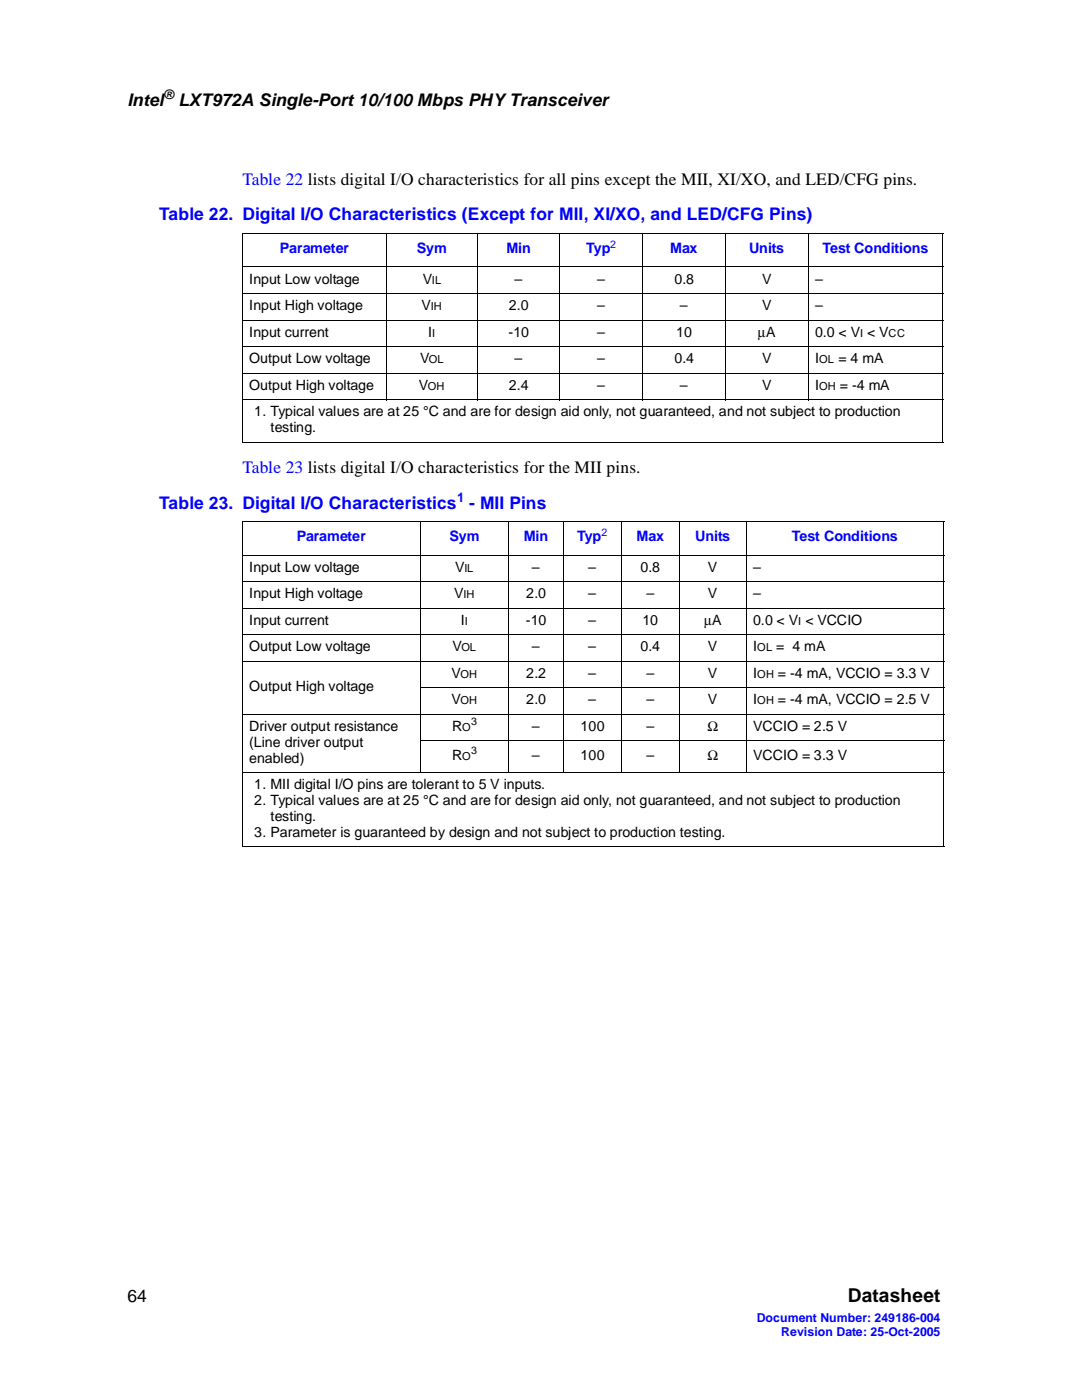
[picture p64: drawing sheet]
<svg xmlns="http://www.w3.org/2000/svg" width="216mm" height="279mm" viewBox="0 0 216 279" stroke-linecap="round" stroke-linejoin="round" font-family="sans-serif">
<defs><g id="words">
<text font-size="3.8" x="169.2" y="259.9">Datasheet</text>
<g font-size="3.5">
<text x="25.4" y="21.1">Intel</text>
<text x="35.6" y="21.1">LXT972A Single-Port 10/100 Mbps PHY Transceiver</text>
<text x="25.4" y="259.9">64</text>
</g>
<g font-size="3.5" fill="#00f">
<text x="48.4" y="36.9">Table 22 lists digital I/O characteristics for all pins except the MII, XI/XO, and LED/CFG pins.</text>
<text x="31.8" y="44">Table 22. Digital I/O Characteristics (Except for MII, XI/XO, and LED/CFG Pins)</text>
<text x="48.4" y="94.4">Table 23 lists digital I/O characteristics for the MII pins.</text>
<text x="31.8" y="101.5">Table 23. Digital I/O Characteristics</text>
<text x="93.6" y="101.5">- MII Pins</text>
</g>
<g font-size="2.9" fill="#00f">
<text x="55.8" y="50.6">Parameter</text>
<text x="83.2" y="50.6">Sym</text>
<text x="101" y="50.6">Min</text>
<text x="117" y="50.6">Typ</text>
<text x="133.7" y="50.6">Max</text>
<text x="149.5" y="50.6">Units</text>
<text x="164.1" y="50.6">Test Conditions</text>
<text x="59.2" y="108.1">Parameter</text>
<text x="89.7" y="108.1">Sym</text>
<text x="104.5" y="108.1">Min</text>
<text x="115.2" y="108.1">Typ</text>
<text x="127" y="108.1">Max</text>
<text x="138.7" y="108.1">Units</text>
<text x="158" y="108.1">Test Conditions</text>
</g>
<g font-size="2.8">
<text x="49.7" y="56.6">Input Low voltage</text>
<text x="84.4" y="56.6">V</text>
<text x="102.6" y="56.6">–</text>
<text x="119.2" y="56.6">–</text>
<text x="134.6" y="56.6">0.8</text>
<text x="152.1" y="56.6">V</text>
<text x="162.7" y="56.6">–</text>
<text x="49.7" y="61.9">Input High voltage</text>
<text x="84.1" y="61.9">V</text>
<text x="101.5" y="61.9">2.0</text>
<text x="119.2" y="61.9">–</text>
<text x="135.7" y="61.9">–</text>
<text x="152.1" y="61.9">V</text>
<text x="162.7" y="61.9">–</text>
<text x="49.7" y="67.2">Input current</text>
<text x="85.5" y="67.2">I</text>
<text x="101.5" y="67.2">-10</text>
<text x="119.2" y="67.2">–</text>
<text x="134.9" y="67.2">10</text>
<text x="151.2" y="67.2">μA</text>
<text x="162.7" y="67.2">0.0 &lt; V &lt; V</text>
<text x="49.7" y="77.8">Output High voltage</text>
<text x="49.7" y="72.5">Output Low voltage</text>
<text x="83.6" y="77.8">V</text>
<text x="83.8" y="72.5">V</text>
<text x="101.5" y="77.8">2.4</text>
<text x="102.6" y="72.5">–</text>
<text x="119.2" y="77.8">–</text>
<text x="119.2" y="72.5">–</text>
<text x="134.6" y="72.5">0.4</text>
<text x="135.7" y="77.8">–</text>
<text x="152.1" y="77.8">V</text>
<text x="152.1" y="72.5">V</text>
<text x="162.7" y="77.8">I</text>
<text x="162.7" y="72.5">I</text>
<text x="167.3" y="72.5">= 4 mA</text>
<text x="167.6" y="77.8">= -4 mA</text>
<text x="50.7" y="83.1">1. Typical values are at 25 °C and are for design aid only, not guaranteed, and not subject to production</text>
<text x="54" y="86.2">testing.</text>
<text x="49.7" y="119.4">Input High voltage</text>
<text x="49.7" y="114.1">Input Low voltage</text>
<text x="90.6" y="119.4">V</text>
<text x="90.8" y="114.1">V</text>
<text x="105" y="119.4">2.0</text>
<text x="106.1" y="114.1">–</text>
<text x="117.4" y="119.4">–</text>
<text x="117.4" y="114.1">–</text>
<text x="127.8" y="114.1">0.8</text>
<text x="129" y="119.4">–</text>
<text x="141.3" y="119.4">V</text>
<text x="141.3" y="114.1">V</text>
<text x="150.3" y="119.4">–</text>
<text x="150.3" y="114.1">–</text>
<text x="49.7" y="124.7">Input current</text>
<text x="92" y="124.7">I</text>
<text x="104.9" y="124.7">-10</text>
<text x="117.4" y="124.7">–</text>
<text x="128.2" y="124.7">10</text>
<text x="140.5" y="124.7">μA</text>
<text x="150.3" y="124.7">0.0 &lt; V &lt; VCCIO</text>
<text x="49.7" y="130">Output Low voltage</text>
<text x="90.3" y="130">V</text>
<text x="106.1" y="130">–</text>
<text x="117.4" y="130">–</text>
<text x="127.8" y="130">0.4</text>
<text x="141.3" y="130">V</text>
<text x="150.3" y="130">I</text>
<text x="154.9" y="130">= 4 mA</text>
<text x="49.7" y="137.9">Output High voltage</text>
<text x="90.1" y="135.2">V</text>
<text x="105" y="135.2">2.2</text>
<text x="117.4" y="135.2">–</text>
<text x="129" y="135.2">–</text>
<text x="141.3" y="135.2">V</text>
<text x="150.3" y="135.2">I</text>
<text x="155.2" y="135.2">= -4 mA, VCCIO = 3.3 V</text>
<text x="90.1" y="140.6">V</text>
<text x="105" y="140.6">2.0</text>
<text x="117.4" y="140.6">–</text>
<text x="129" y="140.6">–</text>
<text x="141.3" y="140.6">V</text>
<text x="150.3" y="140.6">I</text>
<text x="155.2" y="140.6">= -4 mA, VCCIO = 2.5 V</text>
<text x="49.7" y="145.8">Driver output resistance</text>
<text x="49.7" y="149">(Line driver output</text>
<text x="90.2" y="145.8">R</text>
<text x="106.1" y="145.8">–</text>
<text x="115.9" y="145.8">100</text>
<text x="129" y="145.8">–</text>
<text x="141.2" y="145.8">Ω</text>
<text x="150.3" y="145.8">VCCIO = 2.5 V</text>
<text x="49.7" y="152.2">enabled)</text>
<text x="90.2" y="151.7">R</text>
<text x="106.1" y="151.7">–</text>
<text x="115.9" y="151.7">100</text>
<text x="129" y="151.7">–</text>
<text x="141.2" y="151.7">Ω</text>
<text x="150.3" y="151.7">VCCIO = 3.3 V</text>
<text x="50.7" y="157.5">1. MII digital I/O pins are tolerant to 5 V inputs.</text>
<text x="50.7" y="160.6">2. Typical values are at 25 °C and are for design aid only, not guaranteed, and not subject to production</text>
<text x="50.7" y="167">3. Parameter is guaranteed by design and not subject to production testing.</text>
<text x="54" y="163.9">testing.</text>
</g>
<text font-size="2.6" x="32.7" y="19.7">®</text>
<text font-size="2.6" fill="#00f" x="91.2" y="100.1">1</text>
<g font-size="2.5" fill="#00f">
<text x="151" y="263.8">Document Number: 249186-004</text>
<text x="155.9" y="266.6">Revision Date: 25-Oct-2005</text>
</g>
<g font-size="2.2">
<text x="86.1" y="56.6">IL</text>
<text x="86" y="61.9">IH</text>
<text x="86.2" y="67.2">I</text>
<text x="171.6" y="67.2">I</text>
<text x="177.3" y="67.2">CC</text>
<text x="85.4" y="77.8">OH</text>
<text x="85.5" y="72.5">OL</text>
<text x="163.4" y="72.5">OL</text>
<text x="163.4" y="77.8">OH</text>
<text x="92.5" y="119.4">IH</text>
<text x="92.7" y="114.1">IL</text>
<text x="92.7" y="124.7">I</text>
<text x="159.3" y="124.7">I</text>
<text x="92.1" y="130">OL</text>
<text x="151.1" y="130">OL</text>
<text x="91.9" y="135.2">OH</text>
<text x="151.1" y="135.2">OH</text>
<text x="91.9" y="140.6">OH</text>
<text x="151.1" y="140.6">OH</text>
<text x="92.2" y="145.8">O</text>
<text x="92.2" y="151.7">O</text>
</g>
<g font-size="2.1" fill="#00f">
<text x="121.8" y="49.5">2</text>
<text x="120" y="107">2</text>
</g>
<g font-size="2.1">
<text x="94" y="144.7">3</text>
<text x="94" y="150.6">3</text>
</g>
</g></defs>
<g fill="none" stroke="#000" stroke-width=".2">
<path d="M48.3 46.6h139.9M48.3 53.3h139.9M48.3 58.6h139.9M48.4 46.7v41.5M77.2 46.5v33.4M95.2 46.5v33.4M111.7 46.5v33.4M128.2 46.5v33.4M144.7 46.5v33.4M161.2 46.5v33.4M188.2 46.7v41.5M48.3 63.9h139.9"/>
<path d="M48.3 69.2h139.9M48.3 74.5h139.9M48.3 79.8h139.9M48.3 88.3h139.9M48.3 104.1h140.1M48.3 110.8h140.1M48.3 116.1h140.1M48.4 104.2v64.7M83.8 104v50.3M101.5 104v50.3M112.4 104v50.3M124 104v50.3"/>
<path d="M135.6 104v50.3M148.9 104v50.3M188.3 104.2v64.7M48.3 121.4h140.1M48.3 126.7h140.1M48.3 131.9h140.1M83.8 137.3h104.6M48.3 142.5h140.1M48.3 154.2h140.1M83.8 147.9h104.6M48.3 169h140.1"/>
</g>
<use href="#words"/>
</svg>
